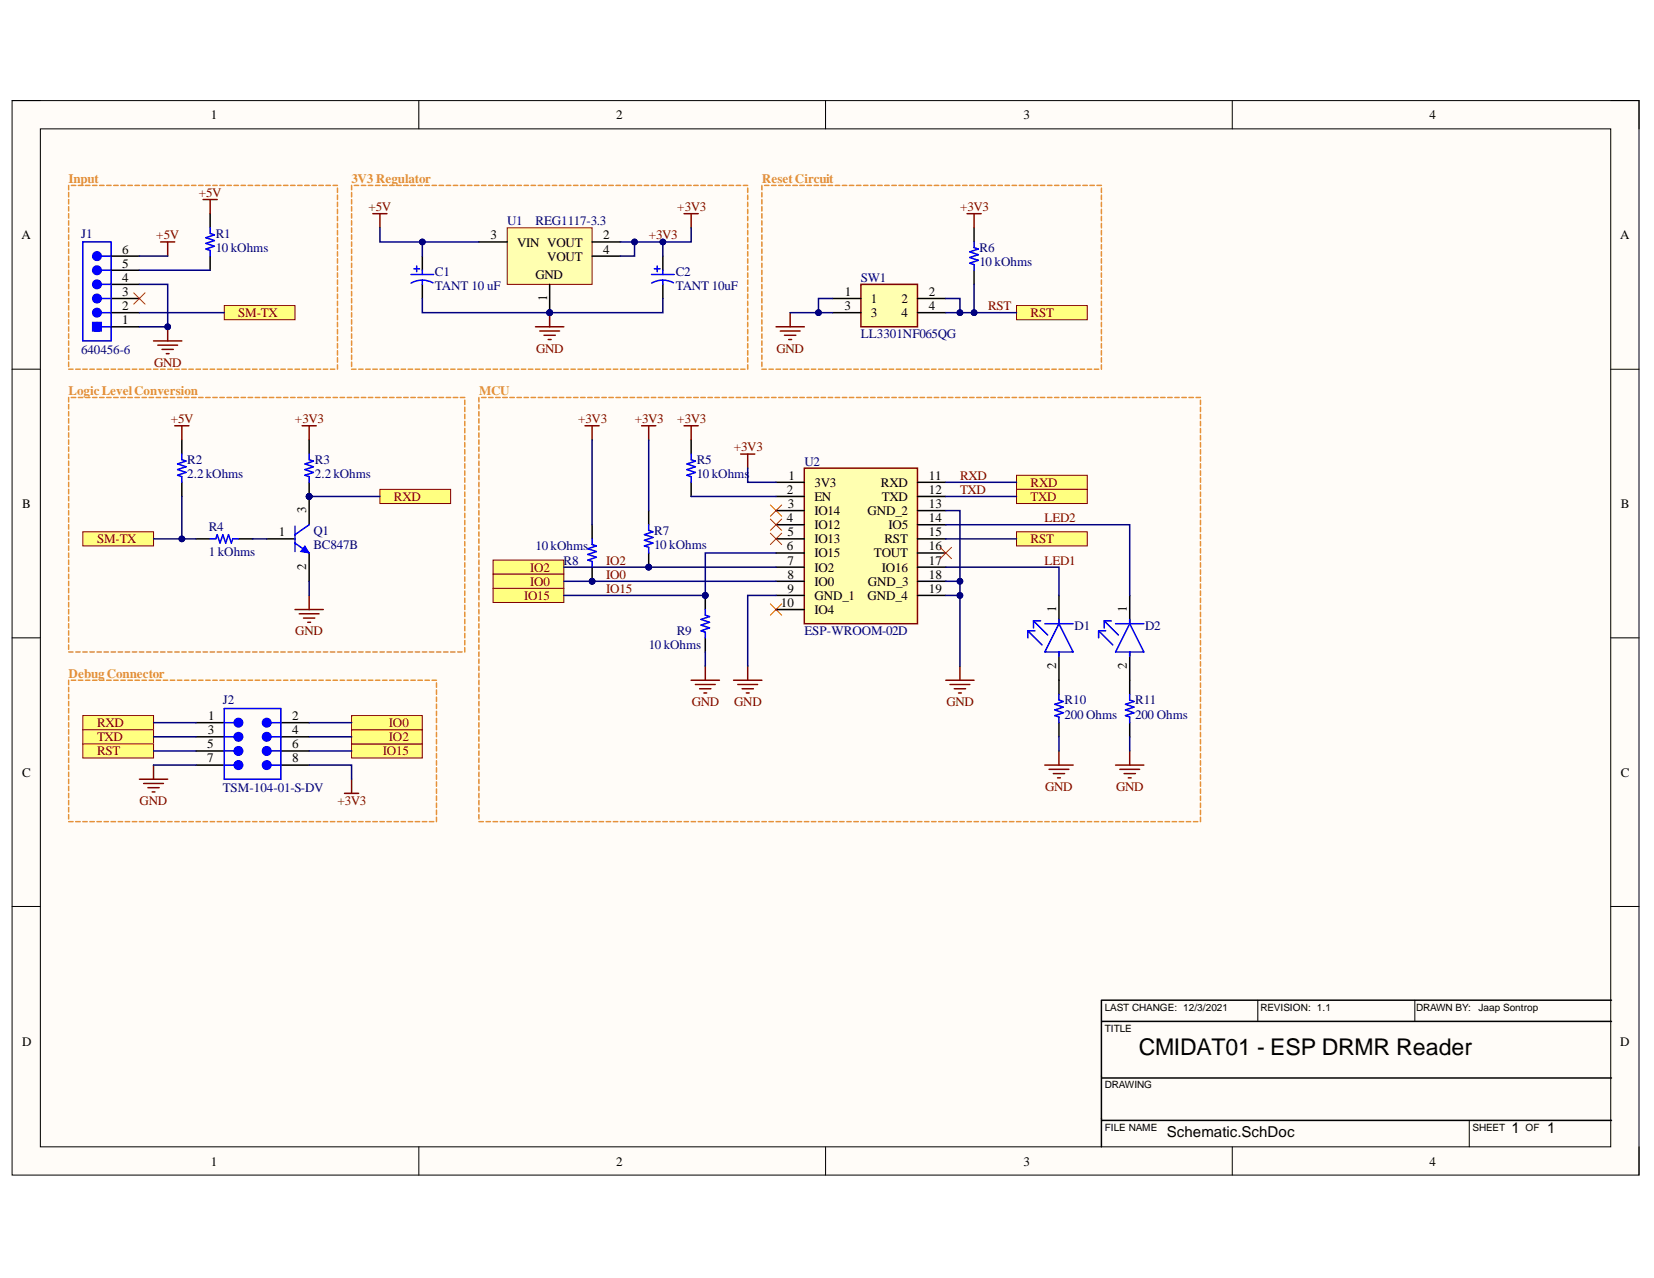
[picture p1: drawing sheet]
<svg xmlns="http://www.w3.org/2000/svg" width="279mm" height="216mm" viewBox="0 0 279 216" stroke-linecap="round" stroke-linejoin="round" font-family="sans-serif">
<defs><g id="words">
<text font-size="3.9" x="192.4" y="178.2">CMIDAT01 - ESP DRMR Reader</text>
<g font-size="2.5">
<text x="255.3" y="191.4">1</text>
<text x="261.4" y="191.4">1</text>
<text x="197.1" y="192.1">Schematic.SchDoc</text>
</g>
<g font-size="2.2">
<text x="35.6" y="20.1">1</text>
<text x="104.1" y="20.1">2</text>
<text x="172.9" y="20.1">3</text>
<text x="241.5" y="20.1">4</text>
<text x="3.6" y="40.4">A</text>
<text x="82.9" y="40.4">3</text>
<text x="87.3" y="41.7">VIN VOUT</text>
<text x="101.9" y="40.4">2</text>
<text x="273.7" y="40.4">A</text>
<text x="20.6" y="47.6">4</text>
<text x="20.6" y="45.2">5</text>
<text x="20.6" y="42.9">6</text>
<text x="90.5" y="47.2">GND</text>
<text x="92.4" y="44">VOUT</text>
<text x="101.9" y="42.9">4</text>
<text x="20.6" y="52.4">2</text>
<text x="20.6" y="50">3</text>
<text x="92.4" y="50.8" transform="rotate(-90 92.4 50.8)">1</text>
<text x="142.6" y="52.4">3</text>
<text x="142.7" y="50">1</text>
<text x="147.1" y="51.2">1</text>
<text x="147.1" y="53.6">3</text>
<text x="152.3" y="51.2">2</text>
<text x="152.3" y="53.6">4</text>
<text x="156.9" y="50">2</text>
<text x="156.9" y="52.4">4</text>
<text x="20.6" y="54.8">1</text>
<text x="132.9" y="83.4">2</text>
<text x="133.2" y="81.1">1</text>
<text x="137.6" y="82.2">3V3</text>
<text x="148.8" y="82.2">RXD</text>
<text x="156.9" y="81.1">11</text>
<text x="156.9" y="83.4">12</text>
<text x="3.7" y="85.8">B</text>
<text x="51.7" y="86.7" transform="rotate(-90 51.7 86.7)">3</text>
<text x="132.9" y="88.2">4</text>
<text x="133.1" y="85.8">3</text>
<text x="137.6" y="84.6">EN</text>
<text x="137.6" y="87.1">IO14</text>
<text x="137.6" y="89.4">IO12</text>
<text x="146.5" y="87.1">GND_2</text>
<text x="149" y="84.6">TXD</text>
<text x="150.1" y="89.4">IO5</text>
<text x="156.9" y="85.8">13</text>
<text x="156.9" y="88.2">14</text>
<text x="273.8" y="85.8">B</text>
<text x="47.1" y="90.6">1</text>
<text x="132.9" y="93">6</text>
<text x="133" y="90.6">5</text>
<text x="133" y="95.4">7</text>
<text x="137.6" y="91.8">IO13</text>
<text x="137.6" y="94.1">IO15</text>
<text x="147.6" y="94.1">TOUT</text>
<text x="149.4" y="91.8">RST</text>
<text x="156.9" y="90.6">15</text>
<text x="156.9" y="93">16</text>
<text x="156.9" y="95.4">17</text>
<text x="51.7" y="96.3" transform="rotate(-90 51.7 96.3)">2</text>
<text x="133" y="97.8">8</text>
<text x="133" y="100.1">9</text>
<text x="137.6" y="96.6">IO2</text>
<text x="137.6" y="99">IO0</text>
<text x="137.6" y="101.3">GND_1</text>
<text x="146.5" y="101.3">GND_4</text>
<text x="146.6" y="99">GND_3</text>
<text x="149" y="96.6">IO16</text>
<text x="156.9" y="97.8">18</text>
<text x="156.9" y="100.1">19</text>
<text x="131.9" y="102.5">10</text>
<text x="137.6" y="103.7">IO4</text>
<text x="178.4" y="103.4" transform="rotate(-90 178.4 103.4)">1</text>
<text x="190.3" y="103.4" transform="rotate(-90 190.3 103.4)">1</text>
<text x="178.4" y="113.1" transform="rotate(-90 178.4 113.1)">2</text>
<text x="190.3" y="113.1" transform="rotate(-90 190.3 113.1)">2</text>
<text x="35.1" y="124.1">3</text>
<text x="35.2" y="121.6">1</text>
<text x="49.4" y="121.6">2</text>
<text x="49.4" y="124.1">4</text>
<text x="3.7" y="131.2">C</text>
<text x="35" y="126.4">5</text>
<text x="35" y="128.8">7</text>
<text x="49.4" y="126.4">6</text>
<text x="49.4" y="128.8">8</text>
<text x="273.8" y="131.2">C</text>
<text x="3.7" y="176.6">D</text>
<text x="273.7" y="176.6">D</text>
<text x="35.6" y="196.9">1</text>
<text x="104.1" y="196.9">2</text>
<text x="172.9" y="196.9">3</text>
<text x="241.5" y="196.9">4</text>
</g>
<g font-size="2.2" fill="#e69138">
<text x="11.6" y="30.9">Input</text>
<text x="59.4" y="30.9">3V3 Regulator</text>
<text x="128.7" y="30.9">ResetCircuit</text>
<text x="11.6" y="66.7">LogicLevelConversion</text>
<text x="80.9" y="66.7">MCU</text>
<text x="11.6" y="114.5">DebugConnector</text>
</g>
<g font-size="2.2" fill="#800000">
<text x="33.6" y="33.3">+5V</text>
<text x="62.2" y="35.7">+5V</text>
<text x="114.4" y="35.7">+3V3</text>
<text x="162.2" y="35.7">+3V3</text>
<text x="26.4" y="40.4">+5V</text>
<text x="109.6" y="40.4">+3V3</text>
<text x="40.2" y="53.6">SM-TX</text>
<text x="166.9" y="52.4">RST</text>
<text x="174.1" y="53.6">RST</text>
<text x="90.6" y="59.6">GND</text>
<text x="131.1" y="59.6">GND</text>
<text x="26" y="62">GND</text>
<text x="28.8" y="71.5">+5V</text>
<text x="49.8" y="71.5">+3V3</text>
<text x="97.7" y="71.5">+3V3</text>
<text x="107.2" y="71.5">+3V3</text>
<text x="114.4" y="71.5">+3V3</text>
<text x="124" y="76.2">+3V3</text>
<text x="162.2" y="81.1">RXD</text>
<text x="162.2" y="83.4">TXD</text>
<text x="174.1" y="82.2">RXD</text>
<text x="66.5" y="84.6">RXD</text>
<text x="174.1" y="84.6">TXD</text>
<text x="176.5" y="88.2">LED2</text>
<text x="16.4" y="91.8">SM-TX</text>
<text x="102.4" y="95.4">IO2</text>
<text x="174.1" y="91.8">RST</text>
<text x="176.5" y="95.4">LED1</text>
<text x="88.5" y="101.3">IO15</text>
<text x="89.5" y="96.6">IO2</text>
<text x="89.5" y="99">IO0</text>
<text x="102.4" y="100.1">IO15</text>
<text x="102.4" y="97.8">IO0</text>
<text x="49.9" y="107.3">GND</text>
<text x="116.9" y="119.2">GND</text>
<text x="124" y="119.2">GND</text>
<text x="159.9" y="119.2">GND</text>
<text x="16.4" y="122.9">RXD</text>
<text x="16.4" y="125.2">TXD</text>
<text x="65.7" y="125.2">IO2</text>
<text x="65.7" y="122.9">IO0</text>
<text x="16.4" y="127.6">RST</text>
<text x="64.7" y="127.6">IO15</text>
<text x="23.6" y="136">GND</text>
<text x="57" y="136">+3V3</text>
<text x="176.5" y="133.6">GND</text>
<text x="188.6" y="133.6">GND</text>
</g>
<g font-size="2.2" fill="#000080">
<text x="13.7" y="40.2">J1</text>
<text x="36.4" y="40.2">R1</text>
<text x="85.7" y="38">U1</text>
<text x="90.5" y="38">REG1117-3.3</text>
<text x="36.4" y="42.6">10 kOhms</text>
<text x="73.5" y="46.7">C1</text>
<text x="114.1" y="46.7">C2</text>
<text x="145.4" y="47.6">SW1</text>
<text x="165.5" y="45">10 kOhms</text>
<text x="165.5" y="42.6">R6</text>
<text x="73.5" y="49">TANT 10 uF</text>
<text x="114.1" y="49">TANT 10uF</text>
<text x="13.7" y="59.8">640456-6</text>
<text x="145.4" y="57.1">LL3301NF065QG</text>
<text x="31.6" y="80.8">2.2kOhms</text>
<text x="31.6" y="78.4">R2</text>
<text x="53.2" y="80.8">2.2kOhms</text>
<text x="53.2" y="78.4">R3</text>
<text x="117.7" y="80.8">10 kOhms</text>
<text x="117.7" y="78.4">R5</text>
<text x="135.9" y="78.7">U2</text>
<text x="35.3" y="89.7">R4</text>
<text x="35.3" y="94">1 kOhms</text>
<text x="52.9" y="90.3">Q1</text>
<text x="52.9" y="92.7">BC847B</text>
<text x="90.5" y="93">10 kOhms</text>
<text x="95.2" y="95.4">R8</text>
<text x="110.5" y="92.7">10 kOhms</text>
<text x="110.5" y="90.3">R7</text>
<text x="114.3" y="107.3">R9</text>
<text x="135.9" y="107.3">ESP-WROOM-02D</text>
<text x="181.5" y="106.4">D1</text>
<text x="193.5" y="106.4">D2</text>
<text x="109.6" y="109.7">10 kOhms</text>
<text x="37.6" y="119">J2</text>
<text x="179.8" y="119">R10</text>
<text x="191.8" y="119">R11</text>
<text x="179.8" y="121.4">200 Ohms</text>
<text x="191.8" y="121.4">200 Ohms</text>
<text x="37.6" y="133.9">TSM-104-01-S-DV</text>
</g>
<g font-size="1.7">
<text x="186.6" y="170.8">LAST CHANGE: 12/3/2021</text>
<text x="212.9" y="170.8">REVISION: 1.1</text>
<text x="239.2" y="170.8">DRAWN BY:</text>
<text x="249.8" y="170.8">Jaap Sontrop</text>
<text x="186.6" y="174.3">TITLE</text>
<text x="186.6" y="183.8">DRAWING</text>
<text x="186.6" y="191.1">FILE NAME</text>
<text x="248.8" y="191.1">SHEET</text>
<text x="257.7" y="191.1">OF</text>
</g>
</g></defs>
<path d="M2 17h274.9v181.5h-274.9z" fill-rule="evenodd" fill="#fffcf8"/>
<path d="M2 17h274.9v181.5h-274.9z" fill="none" stroke="#000" stroke-width=".17"/>
<path d="M6.8 21.8h265.3v171.9h-265.3z" fill-rule="evenodd" fill="#fffcf8"/>
<g fill="none" stroke="#000" stroke-width=".17">
<path d="M2 17h4.8M70.7 17v4.8M139.5 17v4.8M208.2 17v4.8M272.1 17h4.8v4.8M6.8 21.8h265.3v171.9h-265.3zM2 62.4h4.8M272.1 62.4h4.8M2 107.8h4.8M272.1 107.8h4.8M2 153.1h4.8M272.1 153.1h4.8"/>
<path d="M212.5 169v3.6M239 169v3.6M70.7 193.7v4.8M139.5 193.7v4.8M208.2 193.7v4.8M248.2 189.3v4.4M276.9 193.7v4.8"/>
</g>
<path d="M186.1 169v24.7M186.2 169h86M186.2 172.6h86M186.2 189.3h86M186.2 182.1h86" fill="none" stroke="#000" stroke-width=".25"/>
<path d="M135.9 79.1h19.1v26.3h-19.1z" fill-rule="evenodd" fill="#ffffb0"/>
<path d="M135.9 79.1h19.1v26.3h-19.1z" fill="none" stroke="#800000" stroke-width=".25"/>
<g fill="none" stroke="#000" stroke-width=".25">
<path d="M18.8 55.2h4.7M18.8 52.8h4.7M18.8 50.4h4.7M18.8 48h4.7M18.8 45.7h4.7M18.8 43.3h4.7M131.1 81.5h4.8M131.1 83.9h4.8M131.1 86.3h4.8M131.1 88.6h4.8M131.1 91h4.8M131.1 93.4h4.8"/>
<path d="M131.1 95.8h4.8M131.1 98.2h4.8M155 81.5h4.8M155 83.9h4.8M155 86.3h4.8M155 88.6h4.8M155 91h4.8M155 93.4h4.8M155 95.8h4.8M155 98.2h4.8M131.1 100.6h4.8M131.1 103h4.8"/>
<path d="M155 100.6h4.8"/>
</g>
<path d="M14 40.9h4.8v16.7h-4.8zM17.1 55.2h1.7" fill="none" stroke="#00f" stroke-width=".25"/>
<circle cx="16.4" cy="55.2" r=".72" fill="#00f"/>
<g fill="none" stroke="#00f" stroke-width=".25">
<path d="M17.1 48h1.7"/>
<circle cx="16.4" cy="55.2" r=".72"/>
</g>
<circle cx="16.4" cy="48" r=".72" fill="#00f"/>
<g fill="none" stroke="#00f" stroke-width=".25">
<path d="M17.1 45.7h1.7"/>
<circle cx="16.4" cy="48" r=".72"/>
</g>
<circle cx="16.4" cy="45.7" r=".72" fill="#00f"/>
<circle cx="16.4" cy="45.7" r=".72" fill="none" stroke="#00f" stroke-width=".25"/>
<circle cx="16.4" cy="50.4" r=".72" fill="#00f"/>
<g fill="none" stroke="#00f" stroke-width=".25">
<path d="M17.1 50.4h1.7"/>
<circle cx="16.4" cy="50.4" r=".72"/>
</g>
<circle cx="16.4" cy="52.8" r=".72" fill="#00f"/>
<g fill="none" stroke="#00f" stroke-width=".25">
<path d="M17.1 52.8h1.7M17.1 43.3h1.7"/>
<circle cx="16.4" cy="52.8" r=".72"/>
</g>
<circle cx="16.4" cy="43.3" r=".72" fill="#00f"/>
<circle cx="16.4" cy="43.3" r=".72" fill="none" stroke="#00f" stroke-width=".25"/>
<path d="M15.7 54.5h1.4v1.4h-1.4z" fill-rule="evenodd" fill="#00f"/>
<path d="M15.7 54.5h1.4v1.4h-1.4z" fill="none" stroke="#00f" stroke-width=".25"/>
<circle cx="92.9" cy="52.8" r=".48" fill="#000080"/>
<circle cx="92.9" cy="52.8" r=".48" fill="none" stroke="#000080" stroke-width=".17"/>
<path d="M85.7 38.5h14.3v9.5h-14.3z" fill-rule="evenodd" fill="#ffffb0"/>
<path d="M85.7 38.5h14.3v9.5h-14.3z" fill="none" stroke="#800000" stroke-width=".17"/>
<path d="M92.8 48v4.8" fill="none" stroke="#000" stroke-width=".25"/>
<circle cx="92.9" cy="52.8" r=".48" fill="#000080"/>
<circle cx="92.9" cy="52.8" r=".48" fill="none" stroke="#000080" stroke-width=".17"/>
<path d="M80.9 40.9h4.8M100 40.9h4.8M100 43.3h4.8" fill="none" stroke="#000" stroke-width=".25"/>
<path d="M25.9 57.6h4.8M26.7 58.3h3.3M27.4 59h1.9M28.1 59.7h.5M28.3 55.2v2.4" fill="none" stroke="#800000" stroke-width=".25"/>
<circle cx="28.3" cy="55.2" r=".48" fill="#000080"/>
<circle cx="28.3" cy="55.2" r=".48" fill="none" stroke="#000080" stroke-width=".17"/>
<path d="M22.6 49.5l1.9 1.9M24.5 49.5l-1.9 1.9" fill="none" stroke="#f00" stroke-width=".17"/>
<path d="M27.1 40.9h2.4M28.3 40.9v2.4" fill="none" stroke="#800000" stroke-width=".25"/>
<path d="M35.5 36.1v2.4M35.5 43.3v2.4" fill="none" stroke="#000" stroke-width=".25"/>
<path d="M35.5 38.5v.9l.7 .3-1.4 .5 1.4 .4-1.4 .5 1.4 .5-1.4 .5 .7 .2v1" fill="none" stroke="#00f" stroke-width=".25"/>
<path d="M37.9 51.6h11.9v2.4h-11.9z" fill-rule="evenodd" fill="#ffff80"/>
<path d="M37.9 51.6h11.9v2.4h-11.9z" fill="none" stroke="#800000" stroke-width=".17"/>
<path d="M34.3 33.7h2.4M35.5 33.7v2.4M63 36.1h2.4M64.2 36.1v2.4M90.5 55.2h4.7M91.2 55.9h3.3M91.9 56.6h1.9M92.6 57.4h.5M92.8 52.8v2.4" fill="none" stroke="#800000" stroke-width=".25"/>
<circle cx="92.9" cy="52.8" r=".48" fill="#000080"/>
<circle cx="92.9" cy="52.8" r=".48" fill="none" stroke="#000080" stroke-width=".17"/>
<g fill="none" stroke="#800000" stroke-width=".25">
<path d="M115.6 36.1h2.3M116.8 36.1v2.4M125.1 76.7h2.4M126.3 76.7v2.4M123.9 114.9h4.8M124.6 115.6h3.4M125.4 116.4h1.9M126.1 117.1h.4M126.3 112.5v2.4M159.8 114.9h4.7M160.5 115.6h3.3M161.2 116.4h1.9"/>
<path d="M161.9 117.1h.5M162.2 112.5v2.4"/>
</g>
<circle cx="52.2" cy="83.9" r=".48" fill="#000080"/>
<circle cx="52.2" cy="83.9" r=".48" fill="none" stroke="#000080" stroke-width=".17"/>
<path d="M45.1 91h4.7M52.2 83.9v4.7M52.2 93.4v4.8" fill="none" stroke="#000" stroke-width=".25"/>
<circle cx="52.2" cy="83.9" r=".48" fill="#000080"/>
<circle cx="52.2" cy="83.9" r=".48" fill="none" stroke="#000080" stroke-width=".17"/>
<path d="M49.8 91.8l2.4 1.6M49.8 88.9v4.3M52.2 88.6l-2.4 1.7" fill="none" stroke="#00f" stroke-width=".25"/>
<path d="M51.5 92.2l.7 1.2-1.4-.2z" fill="#00f"/>
<path d="M51.5 92.2l.7 1.2-1.4-.2z" fill="none" stroke="#00f" stroke-width=".17"/>
<path d="M30.7 74.3v2.4M30.7 81.5v2.4" fill="none" stroke="#000" stroke-width=".25"/>
<path d="M30.7 76.7v1l.7 .2-1.4 .5 1.4 .5-1.4 .4 1.4 .5-1.4 .5 .7 .2v1" fill="none" stroke="#00f" stroke-width=".25"/>
<circle cx="52.2" cy="83.9" r=".48" fill="#000080"/>
<circle cx="52.2" cy="83.9" r=".48" fill="none" stroke="#000080" stroke-width=".17"/>
<path d="M52.2 74.3v2.4M52.2 81.5v2.4" fill="none" stroke="#000" stroke-width=".25"/>
<circle cx="52.2" cy="83.9" r=".48" fill="#000080"/>
<circle cx="52.2" cy="83.9" r=".48" fill="none" stroke="#000080" stroke-width=".17"/>
<path d="M52.2 76.7v1l.7 .2-1.4 .5 1.4 .5-1.4 .4 1.4 .5-1.4 .5 .7 .2v1M35.5 91h1l.2-.7 .5 1.5 .4-1.5 .5 1.5 .5-1.5 .5 1.5 .2-.8h1" fill="none" stroke="#00f" stroke-width=".25"/>
<path d="M33.1 91h2.4M40.3 91h2.4" fill="none" stroke="#000" stroke-width=".25"/>
<path d="M29.5 71.9h2.4M30.7 71.9v2.4M51 71.9h2.4M52.2 71.9v2.4M49.8 103h4.8M50.6 103.7h3.3M51.3 104.4h1.9M52 105.1h.5M52.2 100.6v2.4" fill="none" stroke="#800000" stroke-width=".25"/>
<path d="M14 89.8h11.9v2.4h-11.9z" fill-rule="evenodd" fill="#ffff80"/>
<path d="M14 89.8h11.9v2.4h-11.9z" fill="none" stroke="#800000" stroke-width=".17"/>
<path d="M64.2 82.7h11.9v2.4h-11.9z" fill-rule="evenodd" fill="#ffff80"/>
<path d="M64.2 82.7h11.9v2.4h-11.9z" fill="none" stroke="#800000" stroke-width=".17"/>
<path d="M171.7 80.3h12v2.4h-12z" fill-rule="evenodd" fill="#ffff80"/>
<path d="M171.7 80.3h12v2.4h-12z" fill="none" stroke="#800000" stroke-width=".17"/>
<path d="M171.7 82.7h12v2.4h-12z" fill-rule="evenodd" fill="#ffff80"/>
<path d="M171.7 82.7h12v2.4h-12z" fill="none" stroke="#800000" stroke-width=".17"/>
<path d="M171.7 89.8h12v2.4h-12z" fill-rule="evenodd" fill="#ffff80"/>
<path d="M171.7 89.8h12v2.4h-12z" fill="none" stroke="#800000" stroke-width=".17"/>
<path d="M14 120.9h11.9v2.4h-11.9z" fill-rule="evenodd" fill="#ffff80"/>
<path d="M14 120.9h11.9v2.4h-11.9z" fill="none" stroke="#800000" stroke-width=".17"/>
<path d="M14 123.3h11.9v2.4h-11.9z" fill-rule="evenodd" fill="#ffff80"/>
<path d="M14 123.3h11.9v2.4h-11.9z" fill="none" stroke="#800000" stroke-width=".17"/>
<path d="M14 125.7h11.9v2.4h-11.9z" fill-rule="evenodd" fill="#ffff80"/>
<path d="M14 125.7h11.9v2.4h-11.9z" fill="none" stroke="#800000" stroke-width=".17"/>
<path d="M59.4 125.7h11.9v2.4h-11.9z" fill-rule="evenodd" fill="#ffff80"/>
<path d="M59.4 125.7h11.9v2.4h-11.9z" fill="none" stroke="#800000" stroke-width=".17"/>
<path d="M59.4 123.3h11.9v2.4h-11.9z" fill-rule="evenodd" fill="#ffff80"/>
<path d="M59.4 123.3h11.9v2.4h-11.9z" fill="none" stroke="#800000" stroke-width=".17"/>
<path d="M59.4 120.9h11.9v2.4h-11.9z" fill-rule="evenodd" fill="#ffff80"/>
<path d="M59.4 120.9h11.9v2.4h-11.9z" fill="none" stroke="#800000" stroke-width=".17"/>
<path d="M23.5 131.6h4.8M24.3 132.4h3.3M25 133.1h1.9M25.7 133.8h.5M25.9 129.3v2.3M58.2 134h2.4M59.4 131.6v2.4" fill="none" stroke="#800000" stroke-width=".25"/>
<path d="M116.8 74.3v2.4M116.8 81.5v2.4" fill="none" stroke="#000" stroke-width=".25"/>
<path d="M116.8 76.7v1l.7 .2-1.5 .5 1.5 .5-1.5 .4 1.5 .5-1.5 .5 .8 .2v1" fill="none" stroke="#00f" stroke-width=".25"/>
<circle cx="109.6" cy="95.8" r=".48" fill="#000080"/>
<circle cx="109.6" cy="95.8" r=".48" fill="none" stroke="#000080" stroke-width=".17"/>
<path d="M109.6 86.3v2.3M109.6 93.4v2.4" fill="none" stroke="#000" stroke-width=".25"/>
<circle cx="109.6" cy="95.8" r=".48" fill="#000080"/>
<circle cx="109.6" cy="95.8" r=".48" fill="none" stroke="#000080" stroke-width=".17"/>
<path d="M109.6 88.6v1l.7 .2-1.4 .5 1.4 .5-1.4 .5 1.4 .5-1.4 .4 .7 .3v.9" fill="none" stroke="#00f" stroke-width=".25"/>
<circle cx="100" cy="98.2" r=".48" fill="#000080"/>
<circle cx="100" cy="98.2" r=".48" fill="none" stroke="#000080" stroke-width=".17"/>
<path d="M100 88.6v2.4M100 95.8v2.4" fill="none" stroke="#000" stroke-width=".25"/>
<circle cx="100" cy="98.2" r=".48" fill="#000080"/>
<circle cx="100" cy="98.2" r=".48" fill="none" stroke="#000080" stroke-width=".17"/>
<path d="M100 91v1l.7 .2-1.4 .5 1.4 .5-1.4 .5 1.4 .4-1.4 .5 .7 .3v.9" fill="none" stroke="#00f" stroke-width=".25"/>
<path d="M83.3 99.4h11.9v2.4h-11.9z" fill-rule="evenodd" fill="#ffff80"/>
<path d="M83.3 99.4h11.9v2.4h-11.9z" fill="none" stroke="#800000" stroke-width=".17"/>
<path d="M83.3 94.6h11.9v2.4h-11.9z" fill-rule="evenodd" fill="#ffff80"/>
<path d="M83.3 94.6h11.9v2.4h-11.9z" fill="none" stroke="#800000" stroke-width=".17"/>
<path d="M83.3 97h11.9v2.4h-11.9z" fill-rule="evenodd" fill="#ffff80"/>
<path d="M83.3 97h11.9v2.4h-11.9z" fill="none" stroke="#800000" stroke-width=".17"/>
<path d="M98.8 71.9h2.4M100 71.9v2.4M108.4 71.9h2.4M109.6 71.9v2.4M115.6 71.9h2.3M116.8 71.9v2.4" fill="none" stroke="#800000" stroke-width=".25"/>
<circle cx="119.1" cy="100.6" r=".48" fill="#000080"/>
<circle cx="119.1" cy="100.6" r=".48" fill="none" stroke="#000080" stroke-width=".17"/>
<path d="M119.1 100.6v2.4" fill="none" stroke="#000" stroke-width=".25"/>
<circle cx="119.1" cy="100.6" r=".48" fill="#000080"/>
<circle cx="119.1" cy="100.6" r=".48" fill="none" stroke="#000080" stroke-width=".17"/>
<path d="M164.5 38.5v2.4M164.5 45.7v2.3M119.1 107.8v2.3" fill="none" stroke="#000" stroke-width=".25"/>
<path d="M164.5 40.9v.9l.8 .3-1.5 .4 1.5 .5-1.5 .5 1.5 .5-1.5 .5 .7 .2v1M119.1 103v.9l.8 .3-1.5 .4 1.5 .5-1.5 .5 1.5 .5-1.5 .5 .7 .2v1" fill="none" stroke="#00f" stroke-width=".25"/>
<path d="M163.4 36.1h2.3M164.5 36.1v2.4M116.8 114.9h4.7M117.5 115.6h3.3M118.2 116.4h1.9M118.9 117.1h.5M119.1 112.5v2.4" fill="none" stroke="#800000" stroke-width=".25"/>
<path d="M171.7 51.6h12v2.4h-12z" fill-rule="evenodd" fill="#ffff80"/>
<path d="M171.7 51.6h12v2.4h-12z" fill="none" stroke="#800000" stroke-width=".17"/>
<path d="M131.1 55.2h4.8M131.8 55.9h3.4M132.5 56.6h1.9M133.2 57.4h.5M133.5 52.8v2.4" fill="none" stroke="#800000" stroke-width=".25"/>
<path d="M71.3 43.3v2.4M71.3 48v2.4M112 43.3v2.4M112 48v2.4" fill="none" stroke="#000" stroke-width=".25"/>
<g fill="none" stroke="#00f" stroke-width=".25">
<path d="M69.4 46.4h3.9M69.9 45.4h1M70.4 44.9v1M71.3 47.3l.8 .1 1 .4M71.3 47.3l-.7 .1-1.2 .4M71.3 45.7v.7M71.3 47.3v.7M110.1 46.4h3.8M110.5 45.4h1M111 44.9v1M112 47.3l.7 .1 1.1 .4M112 47.3l-1.2 .2-.7 .3"/>
<path d="M112 45.7v.7M112 47.3v.7"/>
</g>
<path d="M145.4 48h9.6v7.2h-9.6z" fill-rule="evenodd" fill="#ffffb0"/>
<path d="M145.4 48h9.6v7.2h-9.6z" fill="none" stroke="#800000" stroke-width=".25"/>
<path d="M140.6 50.4h4.8M140.6 52.8h4.8M155 50.4h4.8M155 52.8h4.8M33.1 124.5h4.8M33.1 122.1h4.8M33.1 126.9h4.8M33.1 129.3h4.8M47.4 124.5h4.8M47.4 122.1h4.8M47.4 126.9h4.8M47.4 129.3h4.8" fill="none" stroke="#000" stroke-width=".25"/>
<path d="M45.8 124.5h1.6" fill="none" stroke="#00f" stroke-width=".25"/>
<circle cx="45.1" cy="124.5" r=".72" fill="#00f"/>
<g fill="none" stroke="#00f" stroke-width=".25">
<path d="M45.8 122.1h1.6"/>
<circle cx="45.1" cy="124.5" r=".72"/>
</g>
<circle cx="45.1" cy="122.1" r=".72" fill="#00f"/>
<g fill="none" stroke="#00f" stroke-width=".25">
<path d="M37.9 124.5h1.7"/>
<circle cx="45.1" cy="122.1" r=".72"/>
</g>
<circle cx="40.3" cy="124.5" r=".72" fill="#00f"/>
<g fill="none" stroke="#00f" stroke-width=".25">
<path d="M37.9 122.1h1.7"/>
<circle cx="40.3" cy="124.5" r=".72"/>
</g>
<circle cx="40.3" cy="122.1" r=".72" fill="#00f"/>
<g fill="none" stroke="#00f" stroke-width=".25">
<path d="M37.9 119.7h9.5v11.9h-9.5zM45.8 126.9h1.6"/>
<circle cx="40.3" cy="122.1" r=".72"/>
</g>
<circle cx="45.1" cy="126.9" r=".72" fill="#00f"/>
<g fill="none" stroke="#00f" stroke-width=".25">
<path d="M37.9 126.9h1.7"/>
<circle cx="45.1" cy="126.9" r=".72"/>
</g>
<circle cx="40.3" cy="126.9" r=".72" fill="#00f"/>
<g fill="none" stroke="#00f" stroke-width=".25">
<path d="M45.8 129.3h1.6"/>
<circle cx="40.3" cy="126.9" r=".72"/>
</g>
<circle cx="45.1" cy="129.3" r=".72" fill="#00f"/>
<g fill="none" stroke="#00f" stroke-width=".25">
<path d="M37.9 129.3h1.7"/>
<circle cx="45.1" cy="129.3" r=".72"/>
</g>
<circle cx="40.3" cy="129.3" r=".72" fill="#00f"/>
<g fill="none" stroke="#00f" stroke-width=".25">
<path d="M173.6 106.6l2.4 2.3M173.6 106.6v1.2M173.6 106.6h1.2M174.6 104.9l2.4 2.4M174.6 104.9v1.2M174.6 104.9h1.2M176.5 105.4h4.8M178.9 105.4l2.4 4.7h-4.8zM178.9 104.6v.8M178.9 110.1v.8M178.9 117.3v1l.7 .2-1.4 .5 1.4 .5-1.4 .4 1.4 .5-1.4 .5 .7 .2v1M185.6 106.6h1.2"/>
<path d="M185.6 106.6l2.4 2.3M185.6 106.6v1.2M186.5 104.9h1.2M186.5 104.9l2.4 2.4M186.5 104.9v1.2M188.4 105.4h4.8M190.8 105.4l2.4 4.7h-4.8zM190.8 104.6v.8M190.8 110.1v.8M190.8 117.3v1l.8 .2-1.5 .5 1.5 .5-1.5 .4 1.5 .5-1.5 .5 .7 .2v1"/>
<circle cx="40.3" cy="129.3" r=".72"/>
</g>
<path d="M178.9 100.6v4.8M178.9 110.1v7.2M190.8 100.6v4.8M190.8 110.1v7.2M178.9 122.1v2.4M190.8 122.1v2.4" fill="none" stroke="#000" stroke-width=".25"/>
<path d="M176.5 129.3h4.8M177.2 130h3.4M177.9 130.7h1.9M178.6 131.4h.5M178.9 126.9v2.4M188.4 129.3h4.8M189.2 130h3.3M189.9 130.7h1.9M190.6 131.4h.5M190.8 126.9v2.4" fill="none" stroke="#800000" stroke-width=".25"/>
<path d="M130.1 85.3l1.9 1.9M130.1 87.7l1.9 1.9M130.1 90.1l1.9 1.9M132 85.3l-1.9 1.9M132 87.7l-1.9 1.9M132 90.1l-1.9 1.9M158.8 92.5l1.9 1.9M160.7 92.5l-1.9 1.9M130.1 102l1.9 1.9M132 102l-1.9 1.9" fill="none" stroke="#f00" stroke-width=".17"/>
<g fill="none" stroke="#e69138" stroke-width=".25">
<path d="M11.6 31.3v.8M11.6 32.5v.8M11.6 33.7v.8M11.6 34.9v.8M11.6 36.1v.7M11.6 37.3v.7M11.6 38.5v.7M11.6 39.7v.7M12 31.3h.8M13.2 31.3h.8M14.4 31.3h.8M15.6 31.3h.8"/>
<path d="M16.8 31.3h.8M18 31.3h.8M19.2 31.3h.8M20.4 31.3h.8M21.6 31.3h.8M22.8 31.3h.7M24 31.3h.7M25.2 31.3h.7M26.4 31.3h.7M27.6 31.3h.7M28.8 31.3h.7M30 31.3h.7"/>
<path d="M31.2 31.3h.7M32.4 31.3h.7M33.6 31.3h.7M34.8 31.3h.7M35.9 31.3h.8M37.1 31.3h.8M38.3 31.3h.8M39.5 31.3h.8M40.7 31.3h.8M41.9 31.3h.8M43.1 31.3h.8M44.3 31.3h.8"/>
<path d="M45.5 31.3h.8M46.7 31.3h.7M47.9 31.3h.7M49.1 31.3h.7M50.3 31.3h.7M51.5 31.3h.7M52.7 31.3h.7M53.9 31.3h.7M55.1 31.3h.7M56.3 31.3h.7M57 31.8v.7M57 33v.7"/>
<path d="M57 34.2v.7M57 35.4v.7M57 36.5v.8M57 37.7v.8M57 38.9v.8M59.4 31.3v.8M59.4 32.5v.8M59.4 33.7v.8M59.4 34.9v.8M59.4 36.1v.7M59.4 37.3v.7M59.4 38.5v.7"/>
<path d="M59.4 39.7v.7M59.8 31.3h.8M61 31.3h.8M62.2 31.3h.8M63.4 31.3h.8M64.6 31.3h.8M65.8 31.3h.8M67 31.3h.8M68.2 31.3h.8M69.4 31.3h.7M70.6 31.3h.7M71.8 31.3h.7"/>
<path d="M73 31.3h.7M74.2 31.3h.7M75.4 31.3h.7M76.6 31.3h.7M77.8 31.3h.7M79 31.3h.7M80.2 31.3h.7M81.4 31.3h.7M82.5 31.3h.8M83.7 31.3h.8M84.9 31.3h.8M86.1 31.3h.8"/>
<path d="M87.3 31.3h.8M88.5 31.3h.8M89.7 31.3h.8M90.9 31.3h.8M92.1 31.3h.7M93.3 31.3h.7M94.5 31.3h.7M95.7 31.3h.7M96.9 31.3h.7M98.1 31.3h.7M99.3 31.3h.7M100.5 31.3h.7"/>
<path d="M101.7 31.3h.7M102.9 31.3h.7M104.1 31.3h.7M105.2 31.3h.8M106.4 31.3h.8M107.6 31.3h.8M108.8 31.3h.8M110 31.3h.8M111.2 31.3h.8M112.4 31.3h.8M113.6 31.3h.8M114.8 31.3h.8"/>
<path d="M116 31.3h.8M117.2 31.3h.7M118.4 31.3h.7M119.6 31.3h.7M120.8 31.3h.7M122 31.3h.7M123.2 31.3h.7M124.4 31.3h.7M125.6 31.3h.7M126.3 31.8v.7M126.3 33v.7M126.3 34.2v.7"/>
<path d="M126.3 35.4v.7M126.3 36.5v.8M126.3 37.7v.8M126.3 38.9v.8M128.7 31.3v.8M128.7 32.5v.8M128.7 33.7v.8M128.7 34.9v.8M128.7 36.1v.7M128.7 37.3v.7M128.7 38.5v.7M128.7 39.7v.7"/>
<path d="M129.1 31.3h.8M130.3 31.3h.8M131.5 31.3h.8M132.7 31.3h.8M133.9 31.3h.8M135.1 31.3h.8M136.3 31.3h.8M137.5 31.3h.8M138.7 31.3h.8M139.9 31.3h.7M141.1 31.3h.7M142.3 31.3h.7"/>
<path d="M143.5 31.3h.7M144.7 31.3h.7M145.9 31.3h.7M147.1 31.3h.7M148.3 31.3h.7M149.5 31.3h.7M150.7 31.3h.7M151.9 31.3h.7M153 31.3h.8M154.2 31.3h.8M155.4 31.3h.8M156.6 31.3h.8"/>
<path d="M157.8 31.3h.8M159 31.3h.8M160.2 31.3h.8M161.4 31.3h.8M162.6 31.3h.8M163.8 31.3h.7M165 31.3h.7M166.2 31.3h.7M167.4 31.3h.7M168.6 31.3h.7M169.8 31.3h.7M171 31.3h.7"/>
<path d="M172.2 31.3h.7M173.4 31.3h.7M174.6 31.3h.7M175.8 31.3h.7M176.9 31.3h.8M178.1 31.3h.8M179.3 31.3h.8M180.5 31.3h.8M181.7 31.3h.8M182.9 31.3h.8M184.1 31.3h.8M185.3 31.3h.8"/>
<path d="M186.1 31.8v.7M186.1 33v.7M186.1 34.2v.7M186.1 35.4v.7M186.1 36.5v.8M186.1 37.7v.8M186.1 38.9v.8M11.6 40.9v.7M11.6 42.1v.7M11.6 43.3v.7M11.6 44.5v.7M11.6 45.7v.7"/>
<path d="M11.6 46.8v.8M11.6 48v.8M11.6 49.2v.8M11.6 50.4v.8M11.6 51.6v.8M11.6 52.8v.8M11.6 54v.8M11.6 55.2v.8M11.6 56.4v.7M11.6 57.6v.7M11.6 58.8v.7M11.6 60v.7"/>
<path d="M57 40.1v.8M57 41.3v.8M57 42.5v.8M57 43.7v.8M57 44.9v.8M57 46.1v.7M57 47.3v.7M57 48.5v.7M57 49.7v.7M57 50.9v.7M57 52.1v.7M57 53.3v.7"/>
<path d="M57 54.5v.7M57 55.7v.7M57 56.9v.7M57 58v.8M57 59.2v.8M59.4 40.9v.7M59.4 42.1v.7M59.4 43.3v.7M59.4 44.5v.7M59.4 45.7v.7M59.4 46.8v.8M59.4 48v.8"/>
<path d="M59.4 49.2v.8M59.4 50.4v.8M59.4 51.6v.8M59.4 52.8v.8M59.4 54v.8M59.4 55.2v.8M59.4 56.4v.7M59.4 57.6v.7M59.4 58.8v.7M59.4 60v.7M126.3 40.1v.8M126.3 41.3v.8"/>
<path d="M126.3 42.5v.8M126.3 43.7v.8M126.3 44.9v.8M126.3 46.1v.7M126.3 47.3v.7M126.3 48.5v.7M126.3 49.7v.7M126.3 50.9v.7M126.3 52.1v.7M126.3 53.3v.7M126.3 54.5v.7M126.3 55.7v.7"/>
<path d="M126.3 56.9v.7M126.3 58v.8M126.3 59.2v.8M128.7 40.9v.7M128.7 42.1v.7M128.7 43.3v.7M128.7 44.5v.7M128.7 45.7v.7M128.7 46.8v.8M128.7 48v.8M128.7 49.2v.8M128.7 50.4v.8"/>
<path d="M128.7 51.6v.8M128.7 52.8v.8M128.7 54v.8M128.7 55.2v.8M128.7 56.4v.7M128.7 57.6v.7M128.7 58.8v.7M128.7 60v.7M186.1 40.1v.8M186.1 41.3v.8M186.1 42.5v.8M186.1 43.7v.8"/>
<path d="M186.1 44.9v.8M186.1 46.1v.7M186.1 47.3v.7M186.1 48.5v.7M186.1 49.7v.7M186.1 50.9v.7M186.1 52.1v.7M186.1 53.3v.7M186.1 54.5v.7M186.1 55.7v.7M186.1 56.9v.7M186.1 58v.8"/>
<path d="M186.1 59.2v.8M11.6 61.2v.7M11.6 67.1v.8M11.6 68.3v.8M11.6 69.5v.8M11.6 70.7v.8M11.6 71.9v.8M11.6 73.1v.8M11.6 74.3v.8M11.6 75.5v.8M11.6 76.7v.7M11.6 77.9v.7"/>
<path d="M11.6 79.1v.7M11.6 62.4h.7M12 67.1h.8M12.8 62.4h.7M13.2 67.1h.8M14 62.4h.7M14.4 67.1h.8M15.2 62.4h.7M15.6 67.1h.8M16.4 62.4h.7M16.8 67.1h.8M17.6 62.4h.7"/>
<path d="M18 67.1h.8M18.8 62.4h.7M19.2 67.1h.8M20 62.4h.7M20.4 67.1h.8M21.2 62.4h.7M21.6 67.1h.8M22.4 62.4h.7M22.8 67.1h.7M23.5 62.4h.8M24 67.1h.7M24.7 62.4h.8"/>
<path d="M25.2 67.1h.7M25.9 62.4h.8M26.4 67.1h.7M27.1 62.4h.8M27.6 67.1h.7M28.3 62.4h.8M28.8 67.1h.7M29.5 62.4h.8M30 67.1h.7M30.7 62.4h.8M31.2 67.1h.7M31.9 62.4h.8"/>
<path d="M32.4 67.1h.7M33.1 62.4h.8M33.6 67.1h.7M34.3 62.4h.7M34.8 67.1h.7M35.5 62.4h.7M35.9 67.1h.8M36.7 62.4h.7M37.1 67.1h.8M37.9 62.4h.7M38.3 67.1h.8M39.1 62.4h.7"/>
<path d="M39.5 67.1h.8M40.3 62.4h.7M40.7 67.1h.8M41.5 62.4h.7M41.9 67.1h.8M42.7 62.4h.7M43.1 67.1h.8M43.9 62.4h.7M44.3 67.1h.8M45.1 62.4h.7M45.5 67.1h.8M46.3 62.4h.7"/>
<path d="M46.7 67.1h.7M47.4 62.4h.8M47.9 67.1h.7M48.6 62.4h.8M49.1 67.1h.7M49.8 62.4h.8M50.3 67.1h.7M51 62.4h.8M51.5 67.1h.7M52.2 62.4h.8M52.7 67.1h.7M53.4 62.4h.8"/>
<path d="M53.9 67.1h.7M54.6 62.4h.8M55.1 67.1h.7M55.8 62.4h.8M56.3 67.1h.7M57 60.4v.8M57 61.6v.8M57.5 67.1h.7M58.6 67.1h.8M59.4 61.2v.7M59.4 62.4h.7M59.8 67.1h.8"/>
<path d="M60.6 62.4h.7M61 67.1h.8M61.8 62.4h.7M62.2 67.1h.8M63 62.4h.7M63.4 67.1h.8M64.2 62.4h.7M64.6 67.1h.8M65.4 62.4h.7M65.8 67.1h.8M66.6 62.4h.7M67 67.1h.8"/>
<path d="M67.8 62.4h.7M68.2 67.1h.8M69 62.4h.7M69.4 67.1h.7M70.1 62.4h.8M70.6 67.1h.7M71.3 62.4h.8M71.8 67.1h.7M72.5 62.4h.8M73 67.1h.7M73.7 62.4h.8M74.2 67.1h.7"/>
<path d="M74.9 62.4h.8M75.4 67.1h.7M76.1 62.4h.8M76.6 67.1h.7M77.3 62.4h.8M77.8 67.1h.7M78.5 62.4h.8M78.5 67.6v.7M78.5 68.8v.7M78.5 70v.7M78.5 71.2v.7M78.5 72.4v.7"/>
<path d="M78.5 73.6v.7M78.5 74.8v.7M78.5 76v.7M78.5 77.2v.7M78.5 78.3v.8M78.5 79.5v.8M79.7 62.4h.8M80.9 62.4h.7M80.9 67.1v.8M80.9 68.3v.8M80.9 69.5v.8M80.9 70.7v.8"/>
<path d="M80.9 71.9v.8M80.9 73.1v.8M80.9 74.3v.8M80.9 75.5v.8M80.9 76.7v.7M80.9 77.9v.7M80.9 79.1v.7M81.4 67.1h.7M82.1 62.4h.7M82.5 67.1h.8M83.3 62.4h.7M83.7 67.1h.8"/>
<path d="M84.5 62.4h.7M84.9 67.1h.8M85.7 62.4h.7M86.1 67.1h.8M86.9 62.4h.7M87.3 67.1h.8M88.1 62.4h.7M88.5 67.1h.8M89.3 62.4h.7M89.7 67.1h.8M90.5 62.4h.7M90.9 67.1h.8"/>
<path d="M91.7 62.4h.7M92.1 67.1h.7M92.8 62.4h.8M93.3 67.1h.7M94 62.4h.8M94.5 67.1h.7M95.2 62.4h.8M95.7 67.1h.7M96.4 62.4h.8M96.9 67.1h.7M97.6 62.4h.8M98.1 67.1h.7"/>
<path d="M98.8 62.4h.8M99.3 67.1h.7M100 62.4h.8M100.5 67.1h.7M101.2 62.4h.8M101.7 67.1h.7M102.4 62.4h.8M102.9 67.1h.7M103.6 62.4h.8M104.1 67.1h.7M104.8 62.4h.7M105.2 67.1h.8"/>
<path d="M106 62.4h.7M106.4 67.1h.8M107.2 62.4h.7M107.6 67.1h.8M108.4 62.4h.7M108.8 67.1h.8M109.6 62.4h.7M110 67.1h.8M110.8 62.4h.7M111.2 67.1h.8M112 62.4h.7M112.4 67.1h.8"/>
<path d="M113.2 62.4h.7M113.6 67.1h.8M114.4 62.4h.7M114.8 67.1h.8M115.6 62.4h.7M116 67.1h.8M116.8 62.4h.7M117.2 67.1h.7M117.9 62.4h.8M118.4 67.1h.7M119.1 62.4h.8M119.6 67.1h.7"/>
<path d="M120.3 62.4h.8M120.8 67.1h.7M121.5 62.4h.8M122 67.1h.7M122.7 62.4h.8M123.2 67.1h.7M123.9 62.4h.8M124.4 67.1h.7M125.1 62.4h.8M125.6 67.1h.7M126.3 60.4v.8M126.3 61.6v.8"/>
<path d="M126.8 67.1h.7M127.9 67.1h.8M128.7 62.4h.7M128.7 61.2v.7M129.1 67.1h.8M129.9 62.4h.7M130.3 67.1h.8M131.1 62.4h.7M131.5 67.1h.8M132.3 62.4h.7M132.7 67.1h.8M133.5 62.4h.7"/>
<path d="M133.9 67.1h.8M134.7 62.4h.7M135.1 67.1h.8M135.9 62.4h.7M136.3 67.1h.8M137.1 62.4h.7M137.5 67.1h.8M138.3 62.4h.7M138.7 67.1h.8M139.5 62.4h.7M139.9 67.1h.7M140.6 62.4h.8"/>
<path d="M141.1 67.1h.7M141.8 62.4h.8M142.3 67.1h.7M143 62.4h.8M143.5 67.1h.7M144.2 62.4h.8M144.7 67.1h.7M145.4 62.4h.8M145.9 67.1h.7M146.6 62.4h.8M147.1 67.1h.7M147.8 62.4h.8"/>
<path d="M148.3 67.1h.7M149 62.4h.8M149.5 67.1h.7M150.2 62.4h.8M150.7 67.1h.7M151.4 62.4h.7M151.9 67.1h.7M152.6 62.4h.7M153 67.1h.8M153.8 62.4h.7M154.2 67.1h.8M155 62.4h.7"/>
<path d="M155.4 67.1h.8M156.2 62.4h.7M156.6 67.1h.8M157.4 62.4h.7M157.8 67.1h.8M158.6 62.4h.7M159 67.1h.8M159.8 62.4h.7M160.2 67.1h.8M161 62.4h.7M161.4 67.1h.8M162.2 62.4h.7"/>
<path d="M162.6 67.1h.8M163.4 62.4h.7M163.8 67.1h.7M164.5 62.4h.8M165 67.1h.7M165.7 62.4h.8M166.2 67.1h.7M166.9 62.4h.8M167.4 67.1h.7M168.1 62.4h.8M168.6 67.1h.7M169.3 62.4h.8"/>
<path d="M169.8 67.1h.7M170.5 62.4h.8M171 67.1h.7M171.7 62.4h.8M172.2 67.1h.7M172.9 62.4h.8M173.4 67.1h.7M174.1 62.4h.8M174.6 67.1h.7M175.3 62.4h.7M175.8 67.1h.7M176.5 62.4h.7"/>
<path d="M176.9 67.1h.8M177.7 62.4h.7M178.1 67.1h.8M178.9 62.4h.7M179.3 67.1h.8M180.1 62.4h.7M180.5 67.1h.8M181.3 62.4h.7M181.7 67.1h.8M182.5 62.4h.7M182.9 67.1h.8M183.7 62.4h.7"/>
<path d="M184.1 67.1h.8M184.9 62.4h.7M185.3 67.1h.8M186.1 60.4v.8M186.1 61.6v.8M186.5 67.1h.8M187.7 67.1h.7M188.9 67.1h.7M190.1 67.1h.7M191.3 67.1h.7M192.5 67.1h.7M193.7 67.1h.7"/>
<path d="M194.9 67.1h.7M196.1 67.1h.7M197.3 67.1h.7M198.5 67.1h.7M199.7 67.1h.7M200.8 67.1h.8M202 67.1h.8M202.8 67.6v.7M202.8 68.8v.7M202.8 70v.7M202.8 71.2v.7M202.8 72.4v.7"/>
<path d="M202.8 73.6v.7M202.8 74.8v.7M202.8 76v.7M202.8 77.2v.7M202.8 78.3v.8M202.8 79.5v.8M11.6 80.3v.7M11.6 81.5v.7M11.6 82.7v.7M11.6 83.9v.7M11.6 85.1v.7M11.6 86.3v.7"/>
<path d="M11.6 87.5v.7M11.6 88.6v.8M11.6 89.8v.8M11.6 91v.8M11.6 92.2v.8M11.6 93.4v.8M11.6 94.6v.8M11.6 95.8v.8M11.6 97v.8M11.6 98.2v.7M11.6 99.4v.7M78.5 80.7v.8"/>
<path d="M78.5 81.9v.8M78.5 83.1v.8M78.5 84.3v.8M78.5 85.5v.8M78.5 86.7v.8M78.5 87.9v.7M78.5 89.1v.7M78.5 90.3v.7M78.5 91.5v.7M78.5 92.7v.7M78.5 93.9v.7M78.5 95.1v.7"/>
<path d="M78.5 96.3v.7M78.5 97.5v.7M78.5 98.6v.8M78.5 99.8v.8M80.9 80.3v.7M80.9 81.5v.7M80.9 82.7v.7M80.9 83.9v.7M80.9 85.1v.7M80.9 86.3v.7M80.9 87.5v.7M80.9 88.6v.8"/>
<path d="M80.9 89.8v.8M80.9 91v.8M80.9 92.2v.8M80.9 93.4v.8M80.9 94.6v.8M80.9 95.8v.8M80.9 97v.8M80.9 98.2v.7M80.9 99.4v.7M202.8 80.7v.8M202.8 81.9v.8M202.8 83.1v.8"/>
<path d="M202.8 84.3v.8M202.8 85.5v.8M202.8 86.7v.8M202.8 87.9v.7M202.8 89.1v.7M202.8 90.3v.7M202.8 91.5v.7M202.8 92.7v.7M202.8 93.9v.7M202.8 95.1v.7M202.8 96.3v.7M202.8 97.5v.7"/>
<path d="M202.8 98.6v.8M202.8 99.8v.8M11.6 100.6v.7M11.6 101.8v.7M11.6 103v.7M11.6 104.2v.7M11.6 105.4v.7M11.6 106.6v.7M11.6 107.8v.7M11.6 108.9v.8M11.6 114.9v.8M11.6 116.1v.8"/>
<path d="M11.6 117.3v.8M11.6 118.5v.7M11.6 119.7v.7M11.6 110.1h.7M12 114.9h.8M12.8 110.1h.7M13.2 114.9h.8M14 110.1h.7M14.4 114.9h.8M15.2 110.1h.7M15.6 114.9h.8M16.4 110.1h.7"/>
<path d="M16.8 114.9h.8M17.6 110.1h.7M18 114.9h.8M18.8 110.1h.7M19.2 114.9h.8M20 110.1h.7M20.4 114.9h.8M21.2 110.1h.7M21.6 114.9h.8M22.4 110.1h.7M22.8 114.9h.7M23.5 110.1h.8"/>
<path d="M24 114.9h.7M24.7 110.1h.8M25.2 114.9h.7M25.9 110.1h.8M26.4 114.9h.7M27.1 110.1h.8M27.6 114.9h.7M28.3 110.1h.8M28.8 114.9h.7M29.5 110.1h.8M30 114.9h.7M30.7 110.1h.8"/>
<path d="M31.2 114.9h.7M31.9 110.1h.8M32.4 114.9h.7M33.1 110.1h.8M33.6 114.9h.7M34.3 110.1h.7M34.8 114.9h.7M35.5 110.1h.7M35.9 114.9h.8M36.7 110.1h.7M37.1 114.9h.8M37.9 110.1h.7"/>
<path d="M38.3 114.9h.8M39.1 110.1h.7M39.5 114.9h.8M40.3 110.1h.7M40.7 114.9h.8M41.5 110.1h.7M41.9 114.9h.8M42.7 110.1h.7M43.1 114.9h.8M43.9 110.1h.7M44.3 114.9h.8M45.1 110.1h.7"/>
<path d="M45.5 114.9h.8M46.3 110.1h.7M46.7 114.9h.7M47.4 110.1h.8M47.9 114.9h.7M48.6 110.1h.8M49.1 114.9h.7M49.8 110.1h.8M50.3 114.9h.7M51 110.1h.8M51.5 114.9h.7M52.2 110.1h.8"/>
<path d="M52.7 114.9h.7M53.4 110.1h.8M53.9 114.9h.7M54.6 110.1h.8M55.1 114.9h.7M55.8 110.1h.8M56.3 114.9h.7M57 110.1h.7M57.5 114.9h.7M58.2 110.1h.7M58.6 114.9h.8M59.4 110.1h.7"/>
<path d="M59.8 114.9h.8M60.6 110.1h.7M61 114.9h.8M61.8 110.1h.7M62.2 114.9h.8M63 110.1h.7M63.4 114.9h.8M64.2 110.1h.7M64.6 114.9h.8M65.4 110.1h.7M65.8 114.9h.8M66.6 110.1h.7"/>
<path d="M67 114.9h.8M67.8 110.1h.7M68.2 114.9h.8M69 110.1h.7M69.4 114.9h.7M70.1 110.1h.8M70.6 114.9h.7M71.3 110.1h.8M71.8 114.9h.7M72.5 110.1h.8M73 114.9h.7M73.7 115.4v.7"/>
<path d="M73.7 116.6v.7M73.7 117.8v.7M73.7 119v.7M73.7 110.1h.8M74.9 110.1h.8M76.1 110.1h.8M77.3 110.1h.8M78.5 101v.8M78.5 102.2v.8M78.5 103.4v.8M78.5 104.6v.8M78.5 105.8v.8"/>
<path d="M78.5 107v.8M78.5 108.2v.7M78.5 109.4v.7M80.9 100.6v.7M80.9 101.8v.7M80.9 103v.7M80.9 104.2v.7M80.9 105.4v.7M80.9 106.6v.7M80.9 107.8v.7M80.9 108.9v.8M80.9 110.1v.8"/>
<path d="M80.9 111.3v.8M80.9 112.5v.8M80.9 113.7v.8M80.9 114.9v.8M80.9 116.1v.8M80.9 117.3v.8M80.9 118.5v.7M80.9 119.7v.7M202.8 101v.8M202.8 102.2v.8M202.8 103.4v.8M202.8 104.6v.8"/>
<path d="M202.8 105.8v.8M202.8 107v.8M202.8 108.2v.7M202.8 109.4v.7M202.8 110.6v.7M202.8 111.8v.7M202.8 113v.7M202.8 114.2v.7M202.8 115.4v.7M202.8 116.6v.7M202.8 117.8v.7M202.8 119v.7"/>
<path d="M11.6 120.9v.7M11.6 122.1v.7M11.6 123.3v.7M11.6 124.5v.7M11.6 125.7v.7M11.6 126.9v.7M11.6 128.1v.7M11.6 129.3v.7M11.6 130.4v.8M11.6 131.6v.8M11.6 132.8v.8M11.6 134v.8"/>
<path d="M11.6 135.2v.8M11.6 136.4v.8M11.6 137.6v.8M11.6 138.8h.7M12.8 138.8h.7M14 138.8h.7M15.2 138.8h.7M16.4 138.8h.7M17.6 138.8h.7M18.8 138.8h.7M20 138.8h.7M21.2 138.8h.7"/>
<path d="M22.4 138.8h.7M23.5 138.8h.8M24.7 138.8h.8M25.9 138.8h.8M27.1 138.8h.8M28.3 138.8h.8M29.5 138.8h.8M30.7 138.8h.8M31.9 138.8h.8M33.1 138.8h.8M34.3 138.8h.7M35.5 138.8h.7"/>
<path d="M36.7 138.8h.7M37.9 138.8h.7M39.1 138.8h.7M40.3 138.8h.7M41.5 138.8h.7M42.7 138.8h.7M43.9 138.8h.7M45.1 138.8h.7M46.3 138.8h.7M47.4 138.8h.8M48.6 138.8h.8M49.8 138.8h.8"/>
<path d="M51 138.8h.8M52.2 138.8h.8M53.4 138.8h.8M54.6 138.8h.8M55.8 138.8h.8M57 138.8h.7M58.2 138.8h.7M59.4 138.8h.7M60.6 138.8h.7M61.8 138.8h.7M63 138.8h.7M64.2 138.8h.7"/>
<path d="M65.4 138.8h.7M66.6 138.8h.7M67.8 138.8h.7M69 138.8h.7M70.1 138.8h.8M71.3 138.8h.8M72.5 138.8h.8M73.7 120.1v.8M73.7 121.3v.8M73.7 122.5v.8M73.7 123.7v.8M73.7 124.9v.8"/>
<path d="M73.7 126.1v.8M73.7 127.3v.8M73.7 128.5v.8M73.7 129.7v.7M73.7 130.9v.7M73.7 132.1v.7M73.7 133.3v.7M73.7 134.5v.7M73.7 135.7v.7M73.7 136.9v.7M73.7 138.1v.7M80.9 138.8h.7"/>
<path d="M80.9 120.9v.7M80.9 122.1v.7M80.9 123.3v.7M80.9 124.5v.7M80.9 125.7v.7M80.9 126.9v.7M80.9 128.1v.7M80.9 129.3v.7M80.9 130.4v.8M80.9 131.6v.8M80.9 132.8v.8M80.9 134v.8"/>
<path d="M80.9 135.2v.8M80.9 136.4v.8M80.9 137.6v.8M82.1 138.8h.7M83.3 138.8h.7M84.5 138.8h.7M85.7 138.8h.7M86.9 138.8h.7M88.1 138.8h.7M89.3 138.8h.7M90.5 138.8h.7M91.7 138.8h.7"/>
<path d="M92.8 138.8h.8M94 138.8h.8M95.2 138.8h.8M96.4 138.8h.8M97.6 138.8h.8M98.8 138.8h.8M100 138.8h.8M101.2 138.8h.8M102.4 138.8h.8M103.6 138.8h.8M104.8 138.8h.7M106 138.8h.7"/>
<path d="M107.2 138.8h.7M108.4 138.8h.7M109.6 138.8h.7M110.8 138.8h.7M112 138.8h.7M113.2 138.8h.7M114.4 138.8h.7M115.6 138.8h.7M116.8 138.8h.7M117.9 138.8h.8M119.1 138.8h.8M120.3 138.8h.8"/>
<path d="M121.5 138.8h.8M122.7 138.8h.8M123.9 138.8h.8M125.1 138.8h.8M126.3 138.8h.8M127.5 138.8h.8M128.7 138.8h.7M129.9 138.8h.7M131.1 138.8h.7M132.3 138.8h.7M133.5 138.8h.7M134.7 138.8h.7"/>
<path d="M135.9 138.8h.7M137.1 138.8h.7M138.3 138.8h.7M139.5 138.8h.7M140.6 138.8h.8M141.8 138.8h.8M143 138.8h.8M144.2 138.8h.8M145.4 138.8h.8M146.6 138.8h.8M147.8 138.8h.8M149 138.8h.8"/>
<path d="M150.2 138.8h.8M151.4 138.8h.7M152.6 138.8h.7M153.8 138.8h.7M155 138.8h.7M156.2 138.8h.7M157.4 138.8h.7M158.6 138.8h.7M159.8 138.8h.7M161 138.8h.7M162.2 138.8h.7M163.4 138.8h.7"/>
<path d="M164.5 138.8h.8M165.7 138.8h.8M166.9 138.8h.8M168.1 138.8h.8M169.3 138.8h.8M170.5 138.8h.8M171.7 138.8h.8M172.9 138.8h.8M174.1 138.8h.8M175.3 138.8h.7M176.5 138.8h.7M177.7 138.8h.7"/>
<path d="M178.9 138.8h.7M180.1 138.8h.7M181.3 138.8h.7M182.5 138.8h.7M183.7 138.8h.7M184.9 138.8h.7M186.1 138.8h.7M187.3 138.8h.7M188.4 138.8h.8M189.6 138.8h.8M190.8 138.8h.8M192 138.8h.8"/>
<path d="M193.2 138.8h.8M194.4 138.8h.8M195.6 138.8h.8M196.8 138.8h.8M198 138.8h.8M199.2 138.8h.7M200.4 138.8h.7M201.6 138.8h.7M202.8 120.1v.8M202.8 121.3v.8M202.8 122.5v.8M202.8 123.7v.8"/>
<path d="M202.8 124.9v.8M202.8 126.1v.8M202.8 127.3v.8M202.8 128.5v.8M202.8 129.7v.7M202.8 130.9v.7M202.8 132.1v.7M202.8 133.3v.7M202.8 134.5v.7M202.8 135.7v.7M202.8 136.9v.7M202.8 138.1v.7"/>
</g>
<path d="M23.5 48h4.8v7.2h-4.8" fill="none" stroke="#000080" stroke-width=".25"/>
<circle cx="28.3" cy="55.2" r=".48" fill="#000080"/>
<circle cx="28.3" cy="55.2" r=".48" fill="none" stroke="#000080" stroke-width=".17"/>
<path d="M23.5 43.3h4.8M23.5 52.8h14.4M23.5 45.7h12M104.8 40.9h2.4" fill="none" stroke="#000080" stroke-width=".25"/>
<circle cx="107.2" cy="40.9" r=".48" fill="#000080"/>
<circle cx="107.2" cy="40.9" r=".48" fill="none" stroke="#000080" stroke-width=".17"/>
<path d="M159.8 98.2h2.4v2.4h-2.4" fill="none" stroke="#000080" stroke-width=".25"/>
<circle cx="162.2" cy="98.2" r=".48" fill="#000080"/>
<circle cx="162.2" cy="98.2" r=".48" fill="none" stroke="#000080" stroke-width=".17"/>
<circle cx="162.2" cy="100.6" r=".48" fill="#000080"/>
<circle cx="162.2" cy="100.6" r=".48" fill="none" stroke="#000080" stroke-width=".17"/>
<path d="M126.3 79.1v2.4h4.8M159.8 86.3h2.4v11.9" fill="none" stroke="#000080" stroke-width=".25"/>
<circle cx="162.2" cy="98.2" r=".48" fill="#000080"/>
<circle cx="162.2" cy="98.2" r=".48" fill="none" stroke="#000080" stroke-width=".17"/>
<path d="M30.7 83.9v7.1h2.4" fill="none" stroke="#000080" stroke-width=".25"/>
<circle cx="30.7" cy="91" r=".48" fill="#000080"/>
<circle cx="30.7" cy="91" r=".48" fill="none" stroke="#000080" stroke-width=".17"/>
<path d="M42.7 91h2.4M52.2 98.2v2.4M52.2 83.9h12" fill="none" stroke="#000080" stroke-width=".25"/>
<circle cx="52.2" cy="83.9" r=".48" fill="#000080"/>
<circle cx="52.2" cy="83.9" r=".48" fill="none" stroke="#000080" stroke-width=".17"/>
<path d="M25.9 91h4.8" fill="none" stroke="#000080" stroke-width=".25"/>
<circle cx="30.7" cy="91" r=".48" fill="#000080"/>
<circle cx="30.7" cy="91" r=".48" fill="none" stroke="#000080" stroke-width=".17"/>
<g fill="none" stroke="#000080" stroke-width=".25">
<path d="M95.2 98.2h35.9M116.8 83.9h14.3M159.8 81.5h11.9M159.8 83.9h11.9M159.8 91h11.9M25.9 129.3h7.2M25.9 122.1h7.2M25.9 124.5h7.2M25.9 126.9h7.2M52.2 129.3h7.2v2.3M52.2 122.1h7.2M52.2 124.5h7.2"/>
<path d="M52.2 126.9h7.2"/>
</g>
<circle cx="100" cy="98.2" r=".48" fill="#000080"/>
<circle cx="100" cy="98.2" r=".48" fill="none" stroke="#000080" stroke-width=".17"/>
<path d="M95.2 95.8h35.9" fill="none" stroke="#000080" stroke-width=".25"/>
<circle cx="109.6" cy="95.8" r=".48" fill="#000080"/>
<circle cx="109.6" cy="95.8" r=".48" fill="none" stroke="#000080" stroke-width=".17"/>
<path d="M100 74.3v14.3M109.6 74.3v12M162.2 100.6v11.9" fill="none" stroke="#000080" stroke-width=".25"/>
<circle cx="162.2" cy="100.6" r=".48" fill="#000080"/>
<circle cx="162.2" cy="100.6" r=".48" fill="none" stroke="#000080" stroke-width=".17"/>
<path d="M131.1 93.4h-12v7.2h-23.9M119.1 110.1v2.4M131.1 100.6h-4.8v11.9" fill="none" stroke="#000080" stroke-width=".25"/>
<circle cx="119.1" cy="100.6" r=".48" fill="#000080"/>
<circle cx="119.1" cy="100.6" r=".48" fill="none" stroke="#000080" stroke-width=".17"/>
<path d="M164.5 48v4.8h7.2" fill="none" stroke="#000080" stroke-width=".25"/>
<circle cx="164.5" cy="52.8" r=".48" fill="#000080"/>
<circle cx="164.5" cy="52.8" r=".48" fill="none" stroke="#000080" stroke-width=".17"/>
<path d="M159.8 50.4h2.4v2.4h-2.4" fill="none" stroke="#000080" stroke-width=".25"/>
<circle cx="162.2" cy="52.8" r=".48" fill="#000080"/>
<circle cx="162.2" cy="52.8" r=".48" fill="none" stroke="#000080" stroke-width=".17"/>
<path d="M162.2 52.8h2.3" fill="none" stroke="#000080" stroke-width=".25"/>
<circle cx="162.2" cy="52.8" r=".48" fill="#000080"/>
<circle cx="162.2" cy="52.8" r=".48" fill="none" stroke="#000080" stroke-width=".17"/>
<circle cx="164.5" cy="52.8" r=".48" fill="#000080"/>
<circle cx="164.5" cy="52.8" r=".48" fill="none" stroke="#000080" stroke-width=".17"/>
<path d="M140.6 50.4h-2.3v2.4h2.3" fill="none" stroke="#000080" stroke-width=".25"/>
<circle cx="138.3" cy="52.8" r=".48" fill="#000080"/>
<circle cx="138.3" cy="52.8" r=".48" fill="none" stroke="#000080" stroke-width=".17"/>
<path d="M133.5 52.8h4.8" fill="none" stroke="#000080" stroke-width=".25"/>
<circle cx="138.3" cy="52.8" r=".48" fill="#000080"/>
<circle cx="138.3" cy="52.8" r=".48" fill="none" stroke="#000080" stroke-width=".17"/>
<path d="M71.3 40.9v2.4" fill="none" stroke="#000080" stroke-width=".25"/>
<circle cx="71.3" cy="40.9" r=".48" fill="#000080"/>
<circle cx="71.3" cy="40.9" r=".48" fill="none" stroke="#000080" stroke-width=".17"/>
<path d="M71.3 50.4v2.4h40.7v-2.4" fill="none" stroke="#000080" stroke-width=".25"/>
<circle cx="92.9" cy="52.8" r=".48" fill="#000080"/>
<circle cx="92.9" cy="52.8" r=".48" fill="none" stroke="#000080" stroke-width=".17"/>
<path d="M112 40.9v2.4M159.8 88.6h31v12M159.8 95.8h19.1v4.8M178.9 124.5v2.4M190.8 124.5v2.4" fill="none" stroke="#000080" stroke-width=".25"/>
<circle cx="112" cy="40.9" r=".48" fill="#000080"/>
<circle cx="112" cy="40.9" r=".48" fill="none" stroke="#000080" stroke-width=".17"/>
<path d="M64.2 38.5v2.4h16.7" fill="none" stroke="#000080" stroke-width=".25"/>
<circle cx="71.3" cy="40.9" r=".48" fill="#000080"/>
<circle cx="71.3" cy="40.9" r=".48" fill="none" stroke="#000080" stroke-width=".17"/>
<path d="M116.8 38.5v2.4h-9.6v2.4h-2.4" fill="none" stroke="#000080" stroke-width=".25"/>
<circle cx="107.2" cy="40.9" r=".48" fill="#000080"/>
<circle cx="107.2" cy="40.9" r=".48" fill="none" stroke="#000080" stroke-width=".17"/>
<circle cx="112" cy="40.9" r=".48" fill="#000080"/>
<circle cx="112" cy="40.9" r=".48" fill="none" stroke="#000080" stroke-width=".17"/>
<use href="#words"/>
</svg>
